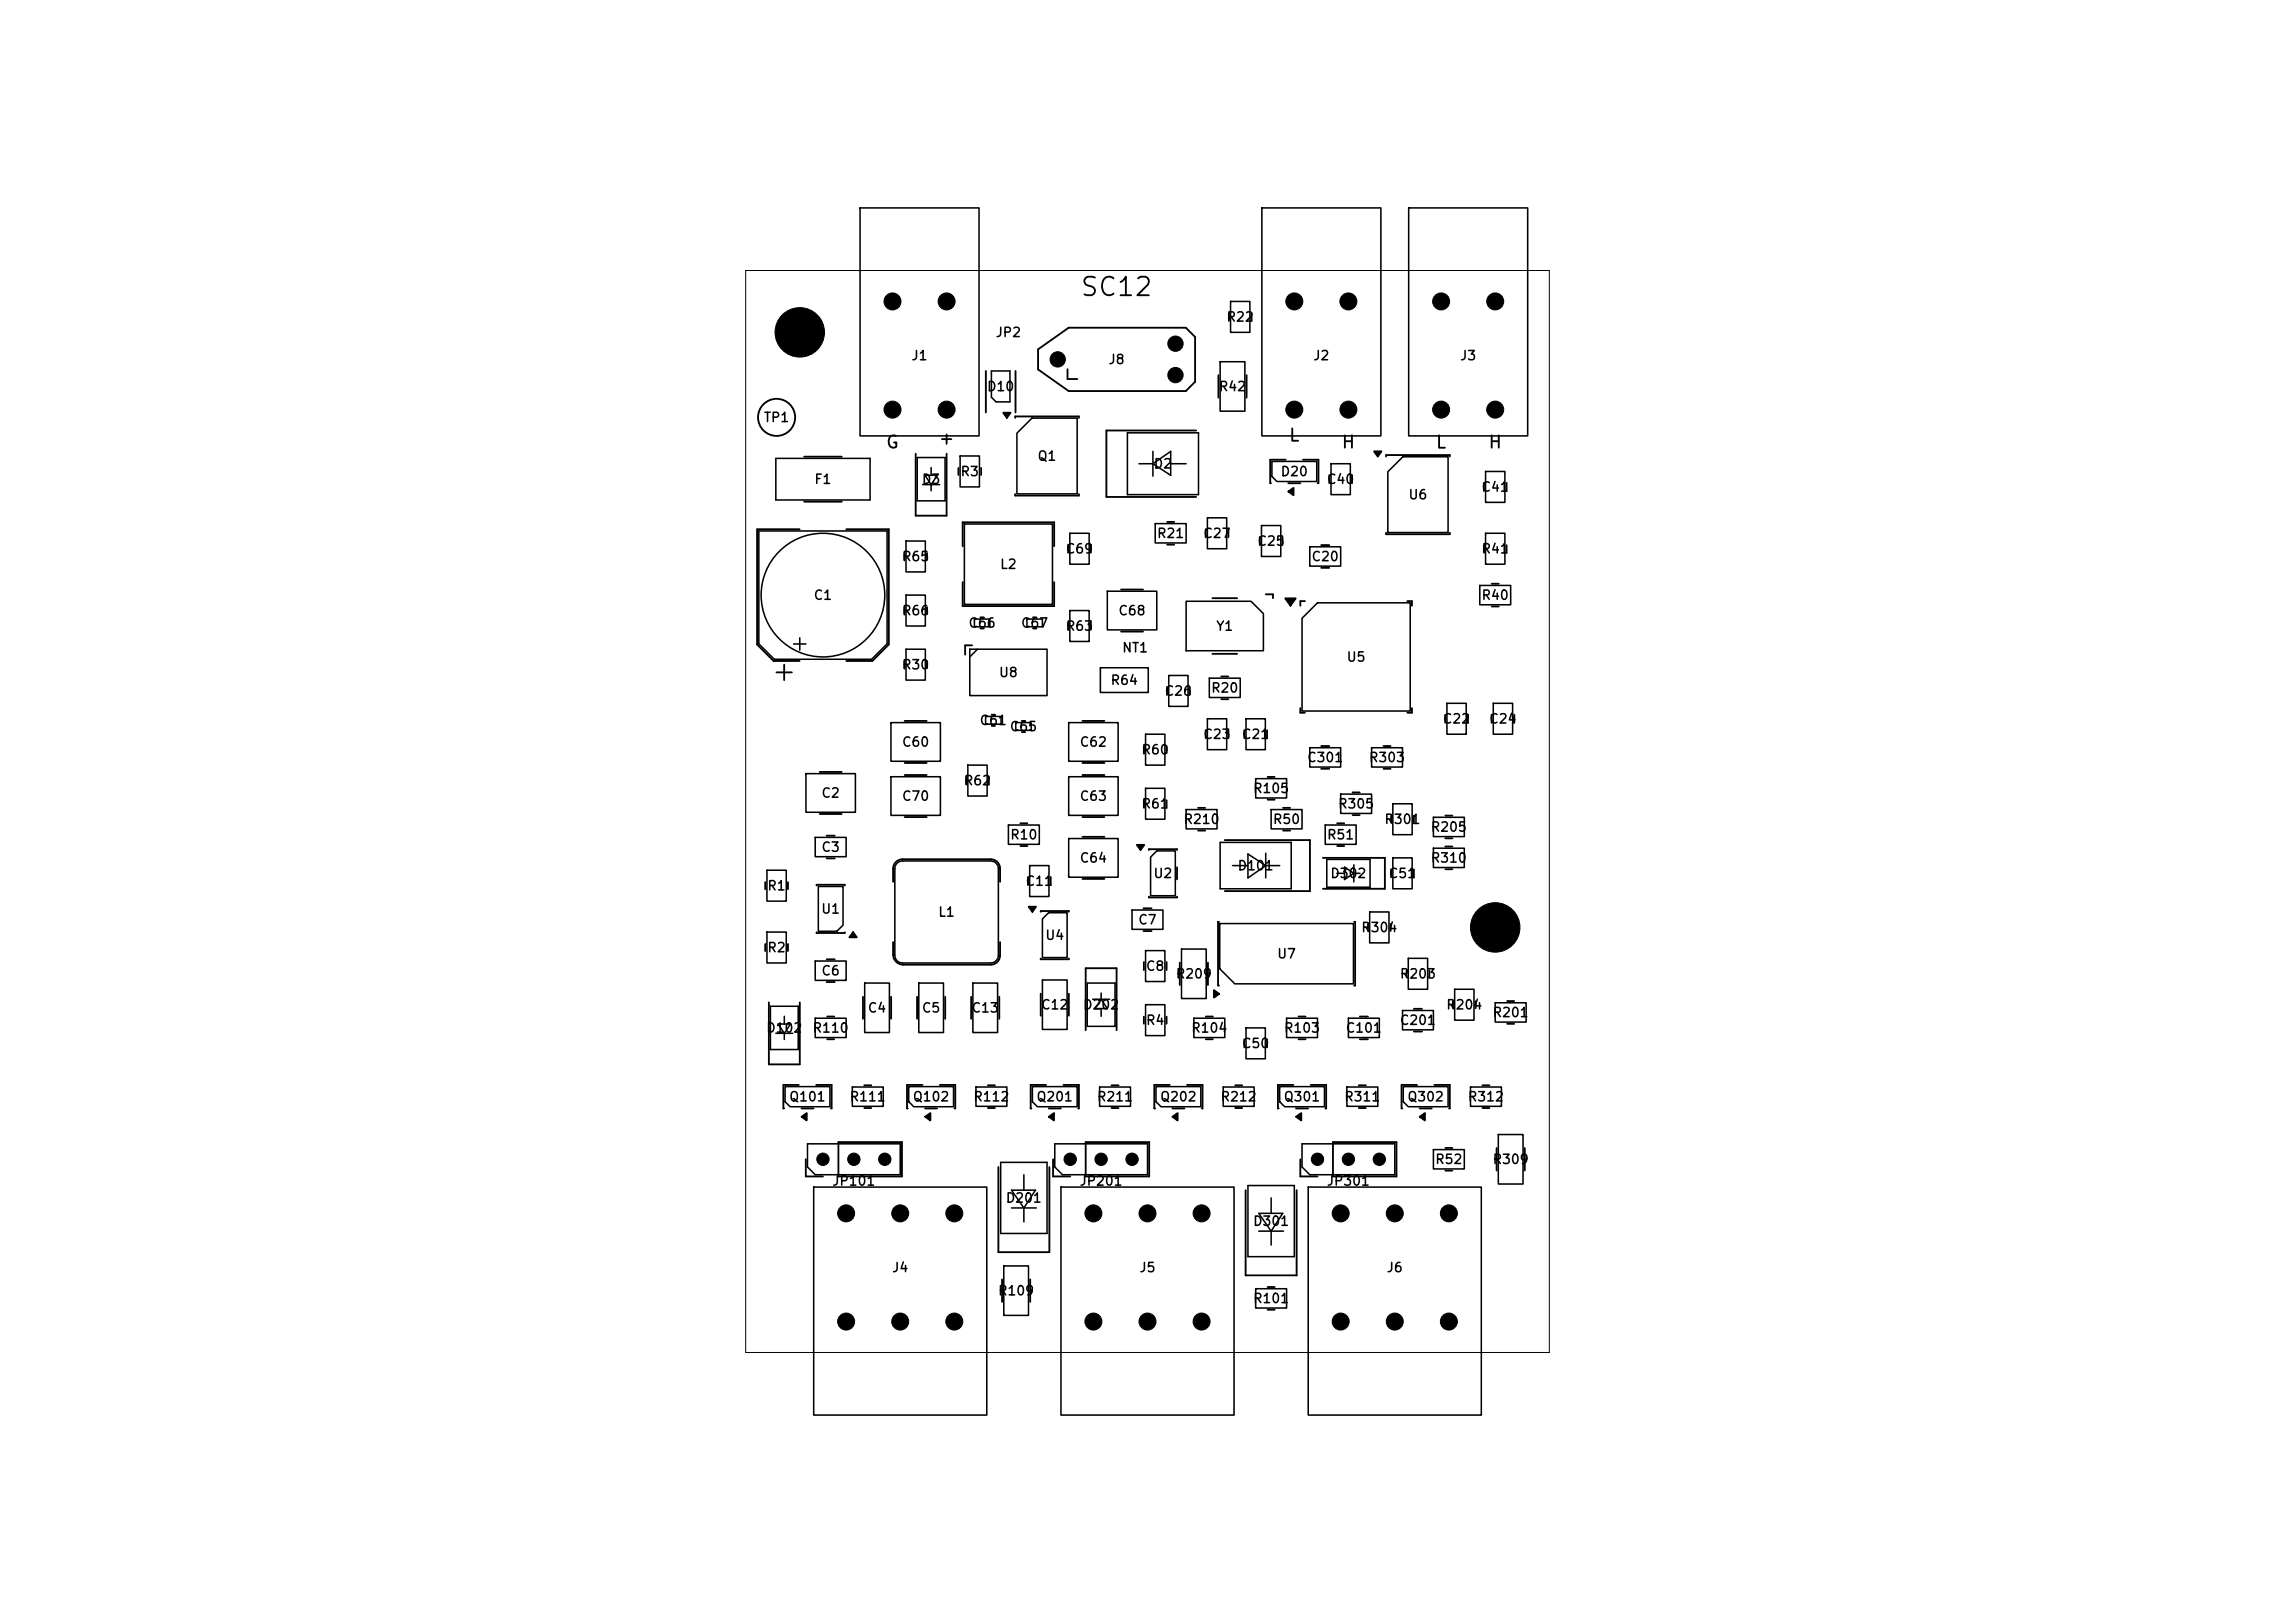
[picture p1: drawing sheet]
<svg xmlns="http://www.w3.org/2000/svg" width="297mm" height="210mm" viewBox="0 0 297 210" stroke-linecap="round" stroke-linejoin="round" font-family="sans-serif">
<defs><g id="words">
<text font-size="2.4" x="139.6" y="38.9">SC12</text>
<g font-size="1.6">
<text x="114.5" y="58.4">G</text>
<text x="121.4" y="57.9">+</text>
<text x="166.7" y="57.5">L</text>
<text x="173.5" y="58.4">H</text>
<text x="185.7" y="58.4">L</text>
<text x="192.5" y="58.4">H</text>
</g>
<g font-size="1.2">
<text x="158.6" y="41.9">R22</text>
<text x="117.9" y="46.9">J1</text>
<text x="128.8" y="43.9">JP2</text>
<text x="143.4" y="47.4">J8</text>
<text x="169.9" y="46.9">J2</text>
<text x="188.9" y="46.9">J3</text>
<text x="127.6" y="50.9">D10</text>
<text x="157.6" y="50.9">R42</text>
<text x="98.8" y="54.9">TP1</text>
<text x="134.2" y="59.9">Q1</text>
<text x="105.3" y="62.9">F1</text>
<text x="119.2" y="62.9">D3</text>
<text x="124.2" y="61.9">R3</text>
<text x="149.2" y="60.9">D2</text>
<text x="165.6" y="61.9">D20</text>
<text x="171.6" y="62.9">C40</text>
<text x="182.2" y="64.9">U6</text>
<text x="191.6" y="63.9">C41</text>
<text x="137.8" y="71.9">C69</text>
<text x="149.6" y="69.9">R21</text>
<text x="155.6" y="69.9">C27</text>
<text x="162.6" y="70.9">C25</text>
<text x="191.6" y="71.9">R41</text>
<text x="105.2" y="77.9">C1</text>
<text x="116.6" y="72.9">R65</text>
<text x="129.3" y="73.9">L2</text>
<text x="169.6" y="72.9">C20</text>
<text x="191.6" y="77.9">R40</text>
<text x="116.6" y="79.9">R66</text>
<text x="125.2" y="81.5">C66</text>
<text x="132" y="81.5">C67</text>
<text x="137.8" y="81.9">R63</text>
<text x="144.6" y="79.9">C68</text>
<text x="157.3" y="81.9">Y1</text>
<text x="116.6" y="86.9">R30</text>
<text x="129.2" y="87.9">U8</text>
<text x="143.6" y="88.9">R64</text>
<text x="145.1" y="84.7">NT1</text>
<text x="156.6" y="89.9">R20</text>
<text x="174.2" y="85.9">U5</text>
<text x="126.7" y="94.1">C61</text>
<text x="130.6" y="94.9">C65</text>
<text x="150.6" y="90.3">C26</text>
<text x="155.6" y="95.9">C23</text>
<text x="160.6" y="95.9">C21</text>
<text x="186.6" y="93.9">C22</text>
<text x="192.6" y="93.9">C24</text>
<text x="116.6" y="96.9">C60</text>
<text x="124.6" y="101.9">R62</text>
<text x="139.6" y="96.9">C62</text>
<text x="147.6" y="97.9">R60</text>
<text x="169.1" y="98.9">C301</text>
<text x="177.1" y="98.9">R303</text>
<text x="106.2" y="103.5">C2</text>
<text x="116.6" y="103.9">C70</text>
<text x="139.6" y="103.9">C63</text>
<text x="147.6" y="104.9">R61</text>
<text x="153.1" y="106.9">R210</text>
<text x="162.1" y="102.9">R105</text>
<text x="164.6" y="106.9">R50</text>
<text x="173.1" y="104.9">R305</text>
<text x="179.1" y="106.9">R301</text>
<text x="185.1" y="107.9">R205</text>
<text x="106.2" y="110.5">C3</text>
<text x="130.6" y="108.9">R10</text>
<text x="139.6" y="111.9">C64</text>
<text x="149.2" y="113.9">U2</text>
<text x="160.1" y="112.9">D101</text>
<text x="171.6" y="108.9">R51</text>
<text x="172.1" y="113.9">D302</text>
<text x="179.6" y="113.9">C51</text>
<text x="185.1" y="111.9">R310</text>
<text x="99.2" y="115.5">R1</text>
<text x="106.2" y="118.5">U1</text>
<text x="121.3" y="118.9">L1</text>
<text x="132.6" y="114.9">C11</text>
<text x="147.2" y="119.9">C7</text>
<text x="99.2" y="123.5">R2</text>
<text x="135.2" y="121.9">U4</text>
<text x="148.2" y="125.9">C8</text>
<text x="165.2" y="124.3">U7</text>
<text x="176.1" y="120.9">R304</text>
<text x="106.2" y="126.5">C6</text>
<text x="112.2" y="131.3">C4</text>
<text x="119.2" y="131.3">C5</text>
<text x="125.6" y="131.3">C13</text>
<text x="134.6" y="130.9">C12</text>
<text x="140.1" y="130.9">D202</text>
<text x="152.1" y="126.9">R209</text>
<text x="181.1" y="126.9">R203</text>
<text x="187.1" y="130.9">R204</text>
<text x="193.1" y="131.9">R201</text>
<text x="99.1" y="133.9">D102</text>
<text x="105.1" y="133.9">R110</text>
<text x="148.2" y="132.9">R4</text>
<text x="154.1" y="133.9">R104</text>
<text x="160.6" y="135.9">C50</text>
<text x="166.1" y="133.9">R103</text>
<text x="174.1" y="133.9">C101</text>
<text x="181.1" y="132.9">C201</text>
<text x="102" y="142.8">Q101</text>
<text x="109.9" y="142.8">R111</text>
<text x="118" y="142.8">Q102</text>
<text x="125.9" y="142.8">R112</text>
<text x="134" y="142.8">Q201</text>
<text x="141.9" y="142.8">R211</text>
<text x="150" y="142.8">Q202</text>
<text x="157.9" y="142.8">R212</text>
<text x="166" y="142.8">Q301</text>
<text x="173.9" y="142.8">R311</text>
<text x="182" y="142.8">Q302</text>
<text x="189.9" y="142.8">R312</text>
<text x="107.6" y="153.7">JP101</text>
<text x="130.1" y="155.9">D201</text>
<text x="139.6" y="153.7">JP201</text>
<text x="171.6" y="153.7">JP301</text>
<text x="185.6" y="150.9">R52</text>
<text x="193.1" y="150.9">R309</text>
<text x="162.1" y="158.9">D301</text>
<text x="115.4" y="164.9">J4</text>
<text x="129.1" y="167.9">R109</text>
<text x="147.4" y="164.9">J5</text>
<text x="179.4" y="164.9">J6</text>
<text x="162.1" y="168.9">R101</text>
</g>
</g></defs>
<g fill="none" stroke="#000" stroke-width=".2">
<path d="M111.3 26.9h15.4v29.5h-15.4zM159.3 39h2.5v4h-2.5zM163.3 26.9h15.4v29.5h-15.4zM182.3 26.9h15.4v29.5h-15.4zM100.4 59.3h12.2v5.4h-12.2zM118.7 59.2h3.6v5.6h-3.6zM124.3 59h2.5v4h-2.5zM128.3 48h2.4v4h-1.8l-.6-.6zM133.6 54.1h5.8v9.8h-7.8v-7.8zM145.9 56h9.2v8h-9.2zM149.2 58.4v3.2M157.9 46.8h3.2v6.4h-3.2z"/>
<path d="M164.6 59.7h5.8v2.6h-5.1l-.7-.6zM181.6 59.1h5.8v9.8h-7.8v-7.8zM98.2 68.7h16.6v14.6l-2 2h-12.6l-2-2zM117.3 70h2.5v4h-2.5zM117.3 77h2.5v4h-2.5zM119.4 62.7h2.2M119.7 61.5h1.6l-.8 1.2zM120.5 60.5v1M120.5 62.7v.8M124.8 67.8h11.4v10.4h-11.4zM138.5 69h2.5v4h-2.5zM138.5 79h2.5v4h-2.5z"/>
<path d="M143.3 76.5h6.4v5h-6.4zM147.4 60h1.8M149.2 60l2.3-1.6v3.1zM149.5 67.8h4v2.5h-4zM151.5 60h2M153.5 77.8h8.4l1.6 1.6v4.8h-10zM156.3 67h2.5v4h-2.5zM163.3 68h2.5v4h-2.5zM169.5 70.8h4v2.5h-4zM170.5 78h12v14h-14v-12zM172.3 60h2.5v4h-2.5zM191.5 75.8h4v2.5h-4z"/>
<path d="M192.3 69h2.5v4h-2.5zM192.3 61h2.5v4h-2.5zM102.7 83.3h1.6M103.5 82.5v1.6M115.3 93.5h6.4v5h-6.4zM117.3 84h2.5v4h-2.5zM125.3 99h2.5v4h-2.5zM125.5 84h10v6h-10zM126.1 80.1h2v1h-2zM126.5 84l-1 1M127.6 92.7h2v1h-2zM131.5 93.5h2v1h-2z"/>
<path d="M132.9 80.1h2v1h-2zM138.3 93.5h6.4v5h-6.4zM142.4 86.4h6.2v3.2h-6.2zM148.3 95h2.5v4h-2.5zM151.3 87.4h2.5v4h-2.5zM156.3 93h2.5v4h-2.5zM156.5 87.8h4v2.5h-4zM161.3 93h2.5v4h-2.5zM169.5 96.8h4v2.5h-4zM177.5 96.8h4v2.5h-4zM187.3 91h2.5v4h-2.5zM193.3 91h2.5v4h-2.5z"/>
<path d="M99.3 112.6h2.5v4h-2.5zM104.3 100.1h6.4v5h-6.4zM105.5 108.4h4v2.5h-4zM105.9 114.7h3.2v5l-.8 .8h-2.4zM115.3 100.5h6.4v5h-6.4zM116.1 111.7l.4-.2 .3-.1h11.4a1 1 0 0 1 1 1v11.2a1 1 0 0 1-1 1h-11.4a1 1 0 0 1-1-1v-11.2l.1-.3zM130.5 106.8h4v2.5h-4zM133.3 112h2.5v4h-2.5zM134.9 118.9l.8-.8h2.4v5.8h-3.2zM138.3 100.5h6.4v5h-6.4zM138.3 108.5h6.4v5h-6.4zM146.5 117.8h4v2.5h-4z"/>
<path d="M148.3 102h2.5v4h-2.5zM149.7 110.1h2.4v5.8h-3.2v-5zM153.5 104.8h4v2.5h-4zM157.9 119.5h17.3v7.8h-15.4l-1.9-1.9zM157.9 109h9.2v6h-9.2zM159.5 112h2M161.5 110.5l2.3 1.5-2.3 1.6zM162.5 100.8h4v2.5h-4zM163.8 112h1.8M163.8 110.4v3.2M164.5 104.8h4v2.5h-4zM171.5 106.8h4v2.5h-4z"/>
<path d="M171.7 111.2h5.6v3.6h-5.6zM173 113h1M173.5 102.8h4v2.5h-4zM174 112.2l1.2 .8-1.2 .8zM175.2 113h.8M175.2 111.9v2.2M177.3 118h2.5v4h-2.5zM180.3 104h2.5v4h-2.5zM180.3 111h2.5v4h-2.5zM185.5 105.8h4v2.5h-4zM185.5 109.8h4v2.5h-4zM99.3 120.6h2.5v4h-2.5z"/>
<path d="M99.7 130.2h3.6v5.6h-3.6zM100.4 133.7h2.2M100.7 132.5h1.6l-.8 1.2zM101.5 131.5v1M101.5 133.7v.8M105.5 124.4h4v2.5h-4zM105.5 131.8h4v2.5h-4zM111.9 127.2h3.2v6.4h-3.2zM118.9 127.2h3.2v6.4h-3.2zM125.9 127.2h3.2v6.4h-3.2zM134.9 126.8h3.2v6.4h-3.2zM140.7 127.2h3.6v5.6h-3.6z"/>
<path d="M141.4 129.3h2.2M142.5 129.3l.8 1.2h-1.6zM142.5 128.5v.8M142.5 130.5v1M148.3 123h2.5v4h-2.5zM148.3 130h2.5v4h-2.5zM152.9 122.8h3.2v6.4h-3.2zM154.5 131.8h4v2.5h-4zM161.3 133h2.5v4h-2.5zM166.5 131.8h4v2.5h-4zM174.5 131.8h4v2.5h-4zM181.5 130.8h4v2.5h-4z"/>
<path d="M182.3 124h2.5v4h-2.5zM188.3 128h2.5v4h-2.5zM193.5 129.8h4v2.5h-4zM101.6 140.6h5.8v2.6h-5.1l-.7-.6zM104.5 148h12v4h-11l-1-1zM105.3 153.6h22.4v29.5h-22.4zM110.3 140.7h4v2.5h-4zM117.6 140.6h5.8v2.6h-5.1l-.7-.6zM126.3 140.7h4v2.5h-4zM129.5 150.4h6v9.2h-6zM130.9 156.3h3.2M130.9 154h3.1l-1.5 2.3z"/>
<path d="M132.5 152v2M132.5 156.3v1.8M133.6 140.6h5.8v2.6h-5.1l-.7-.6zM136.5 148h12v4h-11l-1-1zM137.3 153.6h22.4v29.5h-22.4zM142.3 140.7h4v2.5h-4zM149.6 140.6h5.8v2.6h-5.1l-.7-.6zM158.3 140.7h4v2.5h-4zM161.5 153.4h6v9.2h-6zM162.9 159.3h3.2M162.9 157h3.1l-1.5 2.3zM164.5 155v2"/>
<path d="M164.5 159.3v1.8M165.6 140.6h5.8v2.6h-5.1l-.7-.6zM168.5 148h12v4h-11l-1-1zM169.3 153.6h22.4v29.5h-22.4zM174.3 140.7h4v2.5h-4zM181.6 140.6h5.8v2.6h-5.1l-.7-.6zM185.5 148.8h4v2.5h-4zM190.3 140.7h4v2.5h-4zM193.9 146.8h3.2v6.4h-3.2zM129.9 163.8h3.2v6.4h-3.2zM162.5 166.8h4v2.5h-4z"/>
<circle cx="106.5" cy="77" r="8"/>
</g>
<g fill="none" stroke="#000" stroke-width=".24">
<path d="M104.1 59.1h4.8M118.5 58.7v8h4v-8M127.6 48v5.4M129.8 53.4h1l-.5 .7zM131.4 54.1v-.2h8.2v.2M131.4 48v5.4M134.3 45.2l4-2.8h15.2l1.2 1.2v5.8l-1.2 1.2h-15.2l-4-2.8zM138.2 47.8v1.2h1.2M154.8 55.7h-11.6v8.6h11.6M157.7 48.5v3M159 40.5v1M161.3 48.5v3"/>
<path d="M162 40.5v1M166.4 59.5h-2v3h.1M168.6 59.5h2v3h-.1M177.8 58.4h1l-.5 .7zM179.4 59.1v-.2h8.2v.2M103.5 68.5h-5.5v14.9l2.1 2.1h3.4M104.1 64.9h4.8M109.5 68.5h5.5v14.9l-2.1 2.1h-3.4M117 71.5v1M117 78.5v1M120 71.5v1M120 78.5v1"/>
<path d="M124 60.5v1M124.6 70.7v-3.1h11.8v3.1M124.6 75.3v3.1h11.8v-3.1M126.9 79.9h.4M127 60.5v1M131.4 63.9v.2h8.2v-.2M133.7 79.9h.4M138.2 70.5v1M141.2 70.5v1M145.1 76.3h2.8M151 67.5h1M151 70.5h1"/>
<path d="M156 68.5v1M156.9 77.4h3.2M159 68.5v1M163 69.5v1M163.8 76.9h.9v.5M166 69.5v1M166.3 77.4h1.4l-.7 1zM166.7 62.5h1.6M166.7 63.6l.7-.5v1zM168.9 77.8h-.6v.6M171 70.5h1M171 73.5h1"/>
<path d="M172 61.5v1M175 61.5v1M179.4 68.9v.2h8.2v-.2M182.1 77.8h.6v.6M192 62.5v1M192 70.5v1M193 75.5h1M193 78.5h1M195 62.5v1M195 70.5v1M100.5 87h2M101.5 86v2"/>
<path d="M106.1 99.9h2.8M117 85.5v1M117.1 93.3h2.8M117.1 98.7h2.8M120 85.5v1M125.8 83.5h-.9v1.2M126.9 81.3h.4M128.3 92.5h.5M128.3 93.9h.5M132.2 93.3h.5M132.2 94.7h.5M133.7 81.3h.4"/>
<path d="M138.2 80.5v1M140.1 93.3h2.8M140.1 98.7h2.8M141.2 80.5v1M145.1 81.7h2.8M148 96.5v1M151 96.5v1M151 88.9v1M154 88.9v1M156 94.5v1M156.9 84.6h3.2M158 87.5h1"/>
<path d="M158 90.5h1M159 94.5v1M161 94.5v1M164 94.5v1M168.3 91.6v.6h.6M171 96.5h1M171 99.5h1M179 96.5h1M179 99.5h1M182.7 91.6v.6h-.6M187 92.5v1M190 92.5v1"/>
<path d="M193 92.5v1M196 92.5v1M99 114.1v1M102 114.1v1M105.7 114.6v-.1h3.6v.1M106.1 105.3h2.8M107 108.1h1M107 111.1h1M115.6 114.1v-1.7a1.22 1.22 0 0 1 1.2-1.2h11.4a1.22 1.22 0 0 1 1.2 1.2v1.7M117.1 100.3h2.8M117.1 105.7h2.8M125 100.5v1"/>
<path d="M128 100.5v1M132 106.5h1M132 109.5h1M133 113.5v1M133.1 117.3h1l-.5 .7zM134.7 118v-.1h3.6v.1M136 113.5v1M140.1 100.3h2.8M140.1 105.7h2.8M140.1 108.3h2.8M140.1 113.7h2.8M147.1 109.3h1l-.5 .7z"/>
<path d="M148 117.5h1M148 103.5v1M148.7 110v-.1h3.6v.1M148.7 116v.1h3.6v-.1M151 103.5v1M152.3 112.2v1.6M155 104.5h1M155 107.5h1M157.8 119.3h-.2v8.2h.2M158.5 108.7h11v6.6h-11M164 100.5h1M164 103.5h1"/>
<path d="M166 104.5h1M166 107.5h1M171.2 111h8v4h-8M173 106.5h1M173 109.5h1M175 102.5h1M175 105.5h1M175.2 119.3h.2v8.2h-.2M177 119.5v1M180 119.5v1M180 105.5v1M180 112.5v1"/>
<path d="M183 105.5v1M183 112.5v1M187 105.5h1M187 108.5h1M187 109.5h1M187 112.5h1M99 122.1v1M99.5 129.7v8h4v-8M102 122.1v1M105.7 120.6v.1h3.6v-.1M107 124.1h1M107 127.1h1"/>
<path d="M107 131.5h1M107 134.5h1M110.4 120.6l.5 .7h-1zM111.7 129v2.8M115.3 129v2.8M115.6 121.9v1.6a1.32 1.32 0 0 0 1.3 1.3h11.3a1.22 1.22 0 0 0 1.2-1.2v-1.7M118.7 129v2.8M122.3 129v2.8M125.7 129v2.8M129.3 129v2.8M134.7 124v.1h3.6v-.1M134.7 128.6v2.8"/>
<path d="M138.3 128.6v2.8M140.5 133.3v-8h4v8M148 120.5h1M148 124.5v1M148 131.5v1M151 124.5v1M151 131.5v1M152.7 124.5v3M156 131.5h1M156 134.5h1M156.3 124.5v3M157.1 128.1l.7 .5-.7 .5z"/>
<path d="M161 134.5v1M164 134.5v1M168 131.5h1M168 134.5h1M176 131.5h1M176 134.5h1M182 125.5v1M183 130.5h1M183 133.5h1M185 125.5v1M188 129.5v1M191 129.5v1"/>
<path d="M195 129.5h1M195 132.5h1M103.4 140.4h-2v3h.1M103.7 143.4h1.6M103.7 144.5l.7-.5v1zM104.3 150v2.2h2.2M105.6 140.4h2v3h-.1M108.5 147.8h8.2v4.4h-8.2zM111.8 140.4h1M111.8 143.4h1M119.4 140.4h-2v3h.1M119.7 143.4h1.6"/>
<path d="M119.7 144.5l.7-.5v1zM121.6 140.4h2v3h-.1M127.8 140.4h1M127.8 143.4h1M129.2 151v11h6.6v-11M135.4 140.4h-2v3h.1M135.7 143.4h1.6M135.7 144.5l.7-.5v1zM136.3 150v2.2h2.2M137.6 140.4h2v3h-.1M140.5 147.8h8.2v4.4h-8.2zM143.8 140.4h1"/>
<path d="M143.8 143.4h1M151.4 140.4h-2v3h.1M151.7 143.4h1.6M151.7 144.5l.7-.5v1zM153.6 140.4h2v3h-.1M159.8 140.4h1M159.8 143.4h1M161.2 154v11h6.6v-11M167.4 140.4h-2v3h.1M167.7 143.4h1.6M167.7 144.5l.7-.5v1zM168.3 150v2.2h2.2"/>
<path d="M169.6 140.4h2v3h-.1M172.5 147.8h8.2v4.4h-8.2zM175.8 140.4h1M175.8 143.4h1M183.4 140.4h-2v3h.1M183.7 143.4h1.6M183.7 144.5l.7-.5v1zM185.6 140.4h2v3h-.1M187 148.5h1M187 151.5h1M191.8 140.4h1M191.8 143.4h1"/>
<path d="M193.7 148.5v3M197.3 148.5v3M129.7 165.5v3M133.3 165.5v3M164 166.5h1M164 169.5h1"/>
<circle cx="100.5" cy="54" r="2.4"/>
</g>
<g fill="#000">
<path d="M129.8 53.4h1l-.5 .7zM177.8 58.4h1l-.5 .7zM166.3 77.4h1.4l-.7 1zM166.7 63.6l.7-.5v1zM133.1 117.3h1l-.5 .7zM147.1 109.3h1l-.5 .7zM110.4 120.6l.5 .7h-1zM157.1 128.1l.7 .5-.7 .5zM103.7 144.5l.7-.5v1zM119.7 144.5l.7-.5v1zM135.7 144.5l.7-.5v1zM151.7 144.5l.7-.5v1z"/>
<path d="M167.7 144.5l.7-.5v1zM183.7 144.5l.7-.5v1z"/>
</g>
<path d="M96.5 35h104v140h-104z" fill="none" stroke="#000" stroke-width=".13"/>
<g fill="#000" stroke="#000" stroke-width=".13">
<circle cx="115.5" cy="39" r="1.1"/>
<circle cx="122.5" cy="39" r="1.1"/>
<circle cx="167.5" cy="39" r="1.1"/>
<circle cx="174.5" cy="39" r="1.1"/>
<circle cx="186.5" cy="39" r="1.1"/>
<circle cx="193.5" cy="39" r="1.1"/>
<circle cx="103.5" cy="43" r="3.2"/>
<circle cx="115.5" cy="53" r="1.1"/>
<circle cx="122.5" cy="53" r="1.1"/>
<circle cx="136.9" cy="46.5" r=".99"/>
<circle cx="152.1" cy="44.5" r=".99"/>
<circle cx="152.1" cy="48.5" r=".99"/>
<circle cx="167.5" cy="53" r="1.1"/>
<circle cx="174.5" cy="53" r="1.1"/>
<circle cx="186.5" cy="53" r="1.1"/>
<circle cx="193.5" cy="53" r="1.1"/>
<circle cx="193.5" cy="120" r="3.2"/>
<circle cx="106.5" cy="150" r=".8"/>
<circle cx="109.5" cy="157" r="1.1"/>
<circle cx="110.5" cy="150" r=".8"/>
<circle cx="114.5" cy="150" r=".8"/>
<circle cx="116.5" cy="157" r="1.1"/>
<circle cx="123.5" cy="157" r="1.1"/>
<circle cx="138.5" cy="150" r=".8"/>
<circle cx="141.5" cy="157" r="1.1"/>
<circle cx="142.5" cy="150" r=".8"/>
<circle cx="146.5" cy="150" r=".8"/>
<circle cx="148.5" cy="157" r="1.1"/>
<circle cx="155.5" cy="157" r="1.1"/>
<circle cx="170.5" cy="150" r=".8"/>
<circle cx="173.5" cy="157" r="1.1"/>
<circle cx="174.5" cy="150" r=".8"/>
<circle cx="178.5" cy="150" r=".8"/>
<circle cx="180.5" cy="157" r="1.1"/>
<circle cx="187.5" cy="157" r="1.1"/>
<circle cx="109.5" cy="171" r="1.1"/>
<circle cx="116.5" cy="171" r="1.1"/>
<circle cx="123.5" cy="171" r="1.1"/>
<circle cx="141.5" cy="171" r="1.1"/>
<circle cx="148.5" cy="171" r="1.1"/>
<circle cx="155.5" cy="171" r="1.1"/>
<circle cx="173.5" cy="171" r="1.1"/>
<circle cx="180.5" cy="171" r="1.1"/>
<circle cx="187.5" cy="171" r="1.1"/>
</g>
<use href="#words"/>
</svg>
